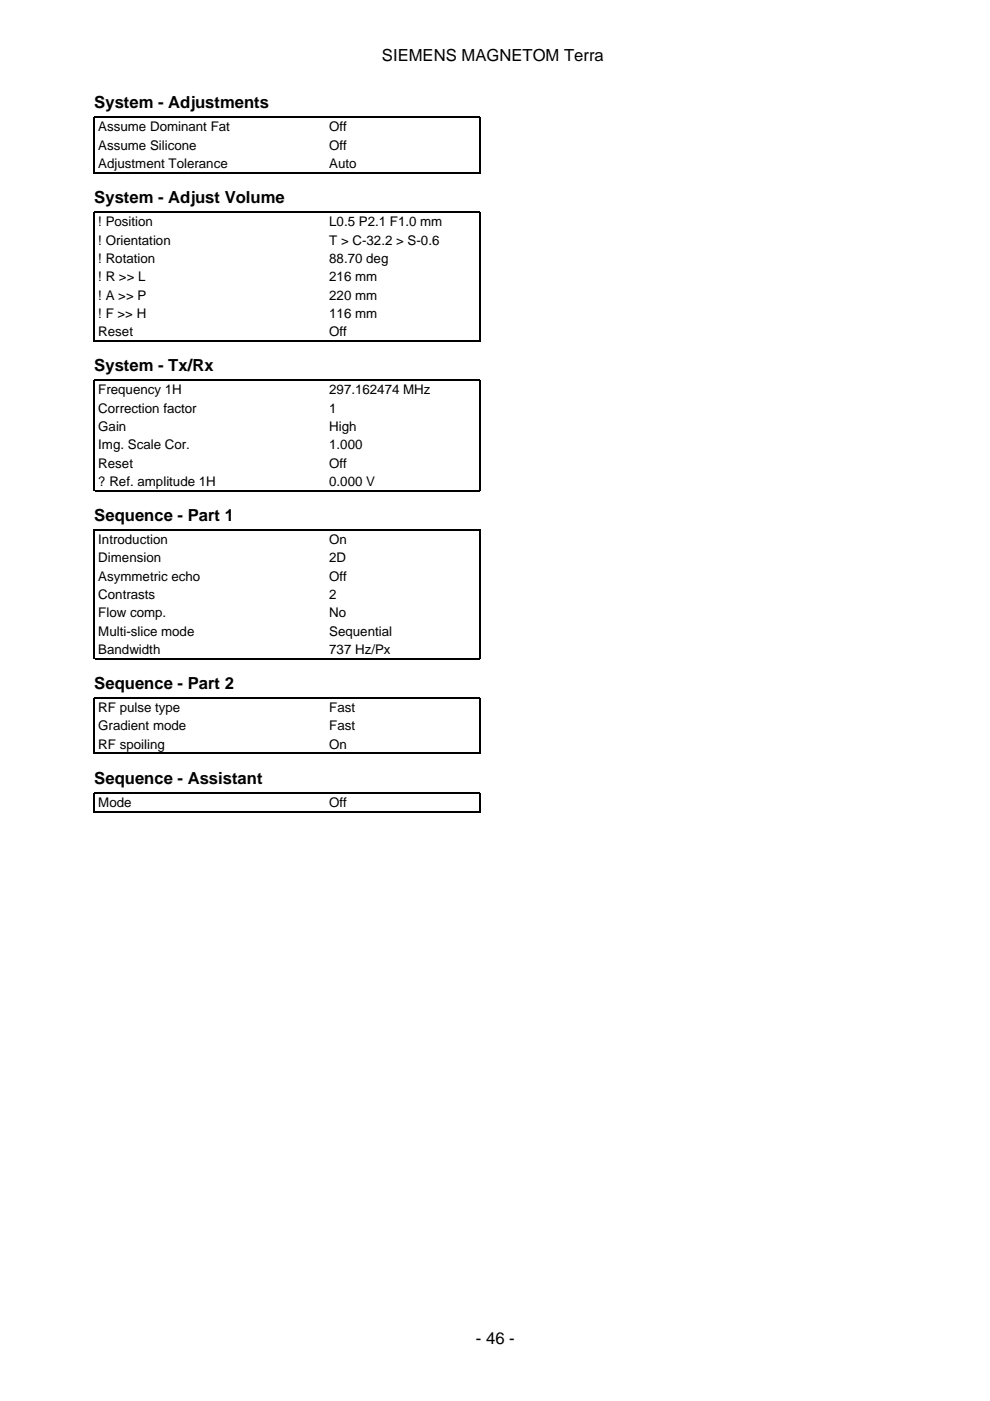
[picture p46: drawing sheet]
<svg xmlns="http://www.w3.org/2000/svg" width="210mm" height="297mm" viewBox="0 0 210 297" stroke-linecap="round" stroke-linejoin="round" font-family="sans-serif">
<defs><g id="words">
<g font-size="3.5">
<text x="81" y="12.9">SIEMENS MAGNETOM Terra</text>
<text x="20" y="22.9">System - Adjustments</text>
<text x="20" y="43">System - Adjust Volume</text>
<text x="20" y="78.7">System - Tx/Rx</text>
<text x="20" y="110.4">Sequence - Part 1</text>
<text x="20" y="146">Sequence - Part 2</text>
<text x="20" y="166.2">Sequence - Assistant</text>
<text x="100.9" y="284.9">- 46 -</text>
</g>
<g font-size="2.8">
<text x="20.8" y="27.9">Assume Dominant Fat</text>
<text x="69.8" y="27.9">Off</text>
<text x="20.8" y="31.7">Assume Silicone</text>
<text x="20.8" y="35.6">Adjustment Tolerance</text>
<text x="69.8" y="31.7">Off</text>
<text x="69.8" y="35.6">Auto</text>
<text x="20.8" y="48">! Position</text>
<text x="69.8" y="48">L0.5 P2.1 F1.0 mm</text>
<text x="20.8" y="51.9">! Orientation</text>
<text x="69.8" y="51.9">T &gt; C-32.2 &gt; S-0.6</text>
<text x="20.8" y="55.7">! Rotation</text>
<text x="20.8" y="59.6">! R &gt;&gt; L</text>
<text x="69.8" y="55.7">88.70 deg</text>
<text x="69.8" y="59.6">216 mm</text>
<text x="20.8" y="63.5">! A &gt;&gt; P</text>
<text x="69.8" y="63.5">220 mm</text>
<text x="20.8" y="67.4">! F &gt;&gt; H</text>
<text x="20.8" y="71.3">Reset</text>
<text x="69.8" y="67.4">116 mm</text>
<text x="69.8" y="71.3">Off</text>
<text x="20.8" y="83.6">Frequency 1H</text>
<text x="69.8" y="83.6">297.162474 MHz</text>
<text x="20.8" y="87.5">Correction factor</text>
<text x="69.8" y="87.5">1</text>
<text x="20.8" y="91.4">Gain</text>
<text x="20.8" y="95.2">Img. Scale Cor.</text>
<text x="69.8" y="91.4">High</text>
<text x="69.8" y="95.2">1.000</text>
<text x="20.8" y="99.1">Reset</text>
<text x="69.8" y="99.1">Off</text>
<text x="20.8" y="103">? Ref. amplitude 1H</text>
<text x="69.8" y="103">0.000 V</text>
<text x="20.8" y="115.4">Introduction</text>
<text x="20.8" y="119.2">Dimension</text>
<text x="69.8" y="115.4">On</text>
<text x="69.8" y="119.2">2D</text>
<text x="20.8" y="123.1">Asymmetric echo</text>
<text x="69.8" y="123.1">Off</text>
<text x="20.8" y="127">Contrasts</text>
<text x="20.8" y="130.9">Flow comp.</text>
<text x="69.8" y="127">2</text>
<text x="69.8" y="130.9">No</text>
<text x="20.8" y="134.8">Multi-slice mode</text>
<text x="69.8" y="134.8">Sequential</text>
<text x="20.8" y="138.6">Bandwidth</text>
<text x="69.8" y="138.6">737 Hz/Px</text>
<text x="20.8" y="151">RF pulse type</text>
<text x="20.8" y="154.9">Gradient mode</text>
<text x="69.8" y="151">Fast</text>
<text x="69.8" y="154.9">Fast</text>
<text x="20.8" y="158.7">RF spoiling</text>
<text x="69.8" y="158.7">On</text>
<text x="20.8" y="171.1">Mode</text>
<text x="69.8" y="171.1">Off</text>
</g>
</g></defs>
<path d="M20 36.8v-12h81.8v12M20.1 36.6h81.6M20 72.4v-27.4h81.8v27.4M20.1 72.2h81.6M20 104.1v-23.5h81.8v23.5M20.1 104h81.6M20 139.8v-27.5h81.8v27.5M20.1 139.6h81.6M20 159.9v-11.9h81.8v11.9M20.1 159.7h81.6M20 172.2v-4.1h81.8v4.1M20.1 172.1h81.6" fill="none" stroke="#000" stroke-width=".26"/>
<use href="#words"/>
</svg>
